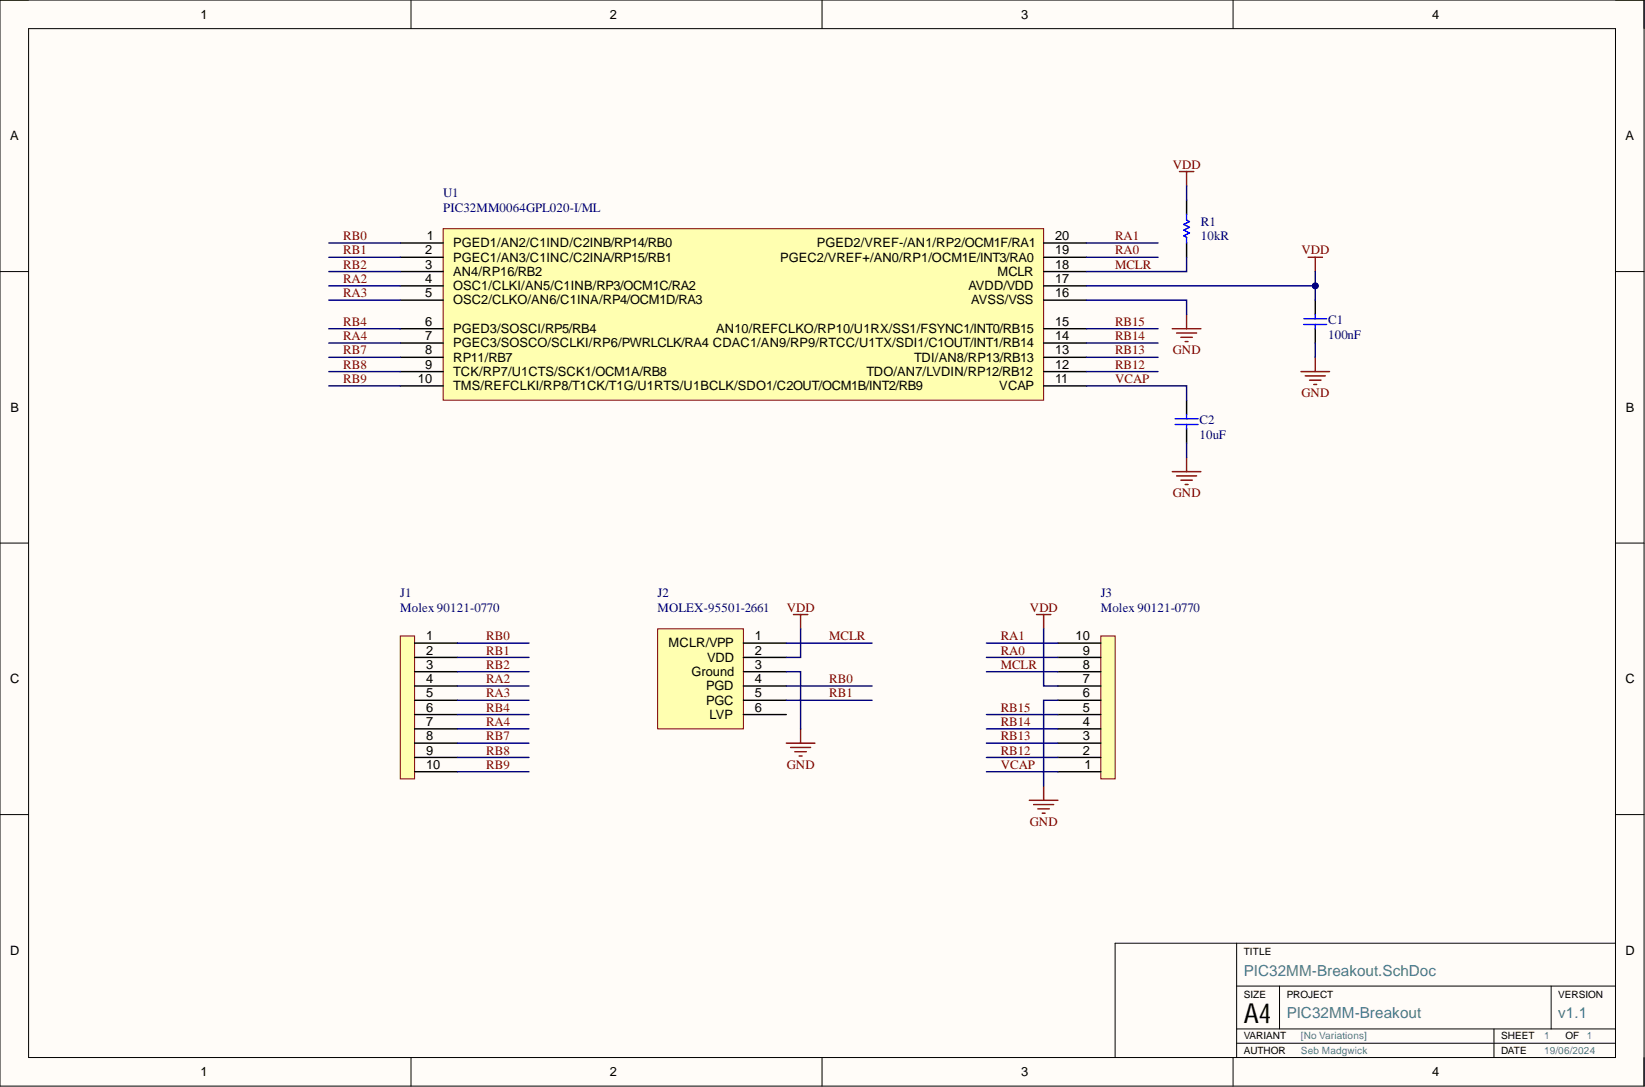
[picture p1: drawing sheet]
<svg xmlns="http://www.w3.org/2000/svg" width="292mm" height="193mm" viewBox="0 0 292 193" stroke-linecap="round" stroke-linejoin="round" font-family="sans-serif">
<defs><g id="words">
<text font-size="4.9" x="220.9" y="181.6">A4</text>
<g font-size="2.7" fill="#45818e">
<text x="220.9" y="173.2">PIC32MM-Breakout.SchDoc</text>
<text x="228.5" y="180.8">PIC32MM-Breakout</text>
<text x="276.7" y="180.8">v1.1</text>
</g>
<g font-size="2.3">
<text x="35.6" y="3.3">1</text>
<text x="108.3" y="3.3">2</text>
<text x="181.3" y="3.3">3</text>
<text x="254.3" y="3.3">4</text>
<text x="1.8" y="24.9">A</text>
<text x="288.6" y="24.9">A</text>
<text x="75.5" y="45.2">2</text>
<text x="75.5" y="47.7">3</text>
<text x="75.8" y="42.6">1</text>
<text x="80.5" y="43.9">PGED1/AN2/C1IND/C2INB/RP14/RB0</text>
<text x="80.5" y="46.4">PGEC1/AN3/C1INC/C2INA/RP15/RB1</text>
<text x="138.5" y="46.4">PGEC2/VREF+/AN0/RP1/OCM1E/INT3/RA0</text>
<text x="145" y="43.9">PGED2/VREF-/AN1/RP2/OCM1F/RA1</text>
<text x="187.3" y="47.7">18</text>
<text x="187.3" y="45.2">19</text>
<text x="187.3" y="42.6">20</text>
<text x="75.5" y="50.2">4</text>
<text x="75.5" y="52.8">5</text>
<text x="80.5" y="49">AN4/RP16/RB2</text>
<text x="80.5" y="51.5">OSC1/CLKI/AN5/C1INB/RP3/OCM1C/RA2</text>
<text x="171.9" y="51.5">AVDD/VDD</text>
<text x="177.1" y="49">MCLR</text>
<text x="187.3" y="52.8">16</text>
<text x="187.3" y="50.2">17</text>
<text x="75.5" y="57.9">6</text>
<text x="80.5" y="54">OSC2/CLKO/AN6/C1INA/RP4/OCM1D/RA3</text>
<text x="80.5" y="59.1">PGED3/SOSCI/RP5/RB4</text>
<text x="127.2" y="59.1">AN10/REFCLKO/RP10/U1RX/SS1/FSYNC1/INT0/RB15</text>
<text x="172.5" y="54">AVSS/VSS</text>
<text x="187.3" y="57.9">15</text>
<text x="75.5" y="60.4">7</text>
<text x="75.5" y="62.9">8</text>
<text x="75.5" y="65.5">9</text>
<text x="80.5" y="61.7">PGEC3/SOSCO/SCLKI/RP6/PWRLCLK/RA4 CDAC1/AN9/RP9/RTCC/U1TX/SDI1/C1OUT/INT1/RB14</text>
<text x="80.5" y="64.2">RP11/RB7</text>
<text x="162.3" y="64.2">TDI/AN8/RP13/RB13</text>
<text x="187.3" y="65.5">12</text>
<text x="187.3" y="62.9">13</text>
<text x="187.3" y="60.4">14</text>
<text x="74.2" y="68">10</text>
<text x="80.5" y="66.7">TCK/RP7/U1CTS/SCK1/OCM1A/RB8</text>
<text x="80.5" y="69.3">TMS/REFCLKI/RP8/T1CK/T1G/U1RTS/U1BCLK/SDO1/C2OUT/OCM1B/INT2/RB9</text>
<text x="153.8" y="66.7">TDO/AN7/LVDIN/RP12/RB12</text>
<text x="177.4" y="69.3">VCAP</text>
<text x="187.3" y="68">11</text>
<text x="1.9" y="73.1">B</text>
<text x="288.7" y="73.1">B</text>
<text x="75.6" y="113.7">1</text>
<text x="134" y="113.7">1</text>
<text x="191" y="113.7">10</text>
<text x="75.6" y="116.2">2</text>
<text x="75.6" y="118.7">3</text>
<text x="118.7" y="114.9">MCLR/VPP</text>
<text x="125.6" y="117.5">VDD</text>
<text x="134" y="116.2">2</text>
<text x="134" y="118.7">3</text>
<text x="192.3" y="118.7">8</text>
<text x="192.3" y="116.2">9</text>
<text x="1.8" y="121.3">C</text>
<text x="75.6" y="121.3">4</text>
<text x="75.6" y="123.8">5</text>
<text x="122.8" y="120">Ground</text>
<text x="125.4" y="122.5">PGD</text>
<text x="125.4" y="125.1">PGC</text>
<text x="134" y="121.3">4</text>
<text x="134" y="123.8">5</text>
<text x="192.3" y="123.8">6</text>
<text x="192.3" y="121.3">7</text>
<text x="288.6" y="121.3">C</text>
<text x="75.6" y="126.3">6</text>
<text x="75.6" y="128.9">7</text>
<text x="75.6" y="131.4">8</text>
<text x="126" y="127.6">LVP</text>
<text x="134" y="126.3">6</text>
<text x="192.3" y="131.4">3</text>
<text x="192.3" y="128.9">4</text>
<text x="192.3" y="126.3">5</text>
<text x="75.6" y="134">9</text>
<text x="75.6" y="136.5">10</text>
<text x="192.3" y="134">2</text>
<text x="192.6" y="136.5">1</text>
<text x="1.8" y="169.5">D</text>
<text x="288.6" y="169.5">D</text>
<text x="35.6" y="191">1</text>
<text x="108.3" y="191">2</text>
<text x="181.3" y="191">3</text>
<text x="254.3" y="191">4</text>
</g>
<g font-size="2.3" fill="#800000">
<text x="208.2" y="29.9">VDD</text>
<text x="60.9" y="42.6">RB0</text>
<text x="60.9" y="45.2">RB1</text>
<text x="60.9" y="47.7">RB2</text>
<text x="198" y="47.7">MCLR</text>
<text x="198" y="42.6">RA1</text>
<text x="198" y="45.2">RA0</text>
<text x="231.1" y="45.2">VDD</text>
<text x="60.9" y="50.2">RA2</text>
<text x="60.9" y="52.8">RA3</text>
<text x="60.9" y="57.9">RB4</text>
<text x="198" y="57.9">RB15</text>
<text x="60.9" y="60.4">RA4</text>
<text x="60.9" y="62.9">RB7</text>
<text x="60.9" y="65.5">RB8</text>
<text x="198" y="60.4">RB14</text>
<text x="198" y="62.9">RB13</text>
<text x="198" y="65.5">RB12</text>
<text x="208.2" y="62.9">GND</text>
<text x="60.9" y="68">RB9</text>
<text x="198" y="68">VCAP</text>
<text x="231.1" y="70.5">GND</text>
<text x="208.2" y="88.3">GND</text>
<text x="86.3" y="113.7">RB0</text>
<text x="139.7" y="108.6">VDD</text>
<text x="147.2" y="113.7">MCLR</text>
<text x="177.7" y="113.7">RA1</text>
<text x="182.9" y="108.6">VDD</text>
<text x="86.3" y="116.2">RB1</text>
<text x="86.3" y="118.7">RB2</text>
<text x="177.7" y="118.7">MCLR</text>
<text x="177.7" y="116.2">RA0</text>
<text x="86.3" y="121.3">RA2</text>
<text x="86.3" y="123.8">RA3</text>
<text x="147.2" y="121.3">RB0</text>
<text x="147.2" y="123.8">RB1</text>
<text x="86.3" y="126.3">RB4</text>
<text x="86.3" y="128.9">RA4</text>
<text x="86.3" y="131.4">RB7</text>
<text x="177.7" y="126.3">RB15</text>
<text x="177.7" y="128.9">RB14</text>
<text x="177.7" y="131.4">RB13</text>
<text x="86.3" y="134">RB8</text>
<text x="86.3" y="136.5">RB9</text>
<text x="139.7" y="136.5">GND</text>
<text x="177.7" y="136.5">VCAP</text>
<text x="177.7" y="134">RB12</text>
<text x="182.9" y="146.6">GND</text>
</g>
<g font-size="2.3" fill="#000080">
<text x="78.7" y="35">U1</text>
<text x="78.7" y="37.6">PIC32MM0064GPL020-I/ML</text>
<text x="213.2" y="40.1">R1</text>
<text x="213.2" y="42.6">10kR</text>
<text x="235.8" y="57.6">C1</text>
<text x="235.8" y="60.1">100nF</text>
<text x="213" y="75.4">C2</text>
<text x="213" y="77.9">10uF</text>
<text x="71.1" y="106.1">J1</text>
<text x="116.8" y="106.1">J2</text>
<text x="195.5" y="106.1">J3</text>
<text x="71.1" y="108.6">Molex 90121-0770</text>
<text x="116.8" y="108.6">MOLEX-95501-2661</text>
<text x="195.5" y="108.6">Molex 90121-0770</text>
</g>
<g font-size="1.8">
<text x="220.9" y="169.6">TITLE</text>
<text x="220.9" y="177.2">SIZE</text>
<text x="228.5" y="177.2">PROJECT</text>
<text x="276.7" y="177.2">VERSION</text>
<text x="220.9" y="184.5">VARIANT</text>
<text x="266.6" y="184.5">SHEET</text>
<text x="278" y="184.5">OF</text>
<text x="220.9" y="187.1">AUTHOR</text>
<text x="266.6" y="187.1">DATE</text>
</g>
<g font-size="1.8" fill="#45818e">
<text x="231" y="184.5">[No Variations]</text>
<text x="274.2" y="184.5">1</text>
<text x="281.8" y="184.5">1</text>
<text x="231" y="187.1">Seb Madgwick</text>
<text x="274.2" y="187.1">19/06/2024</text>
</g>
</g></defs>
<g fill="#fffcf8">
<path d="M0 0h291.9v192.8h-291.9z" fill-rule="evenodd"/>
<path d="M5.1 5.1h281.8v182.6h-281.8z" fill-rule="evenodd"/>
</g>
<g fill="none" stroke="#000" stroke-width=".18">
<path d="M0 0h291.9v192.8h-291.9zM5.1 5.1h281.8v182.6h-281.8zM73 0v5.1M146 0v5.1M219 0v5.1M0 48.2h5.1M286.9 48.2h5M0 96.4h5.1M286.9 96.4h5M0 144.6h5.1M286.9 144.6h5M219.6 167.4v20.3"/>
<path d="M219.6 175.1h67.3M227.2 175.1v7.6M275.4 175.1v7.6M286.9 167.4h-88.9v20.3M73 187.7v5.1M146 187.7v5.1M219 187.7v5.1M219.6 182.7h67.3M219.6 185.2h67.3M265.3 182.7v5"/>
</g>
<path d="M78.7 40.6h106.6v30.4h-106.6z" fill-rule="evenodd" fill="#ffffb0"/>
<path d="M78.7 40.6h106.6v30.4h-106.6z" fill="none" stroke="#800000" stroke-width=".18"/>
<g fill="none" stroke="#000" stroke-width=".25">
<path d="M71.1 43.1h7.6M71.1 45.7h7.6M71.1 48.2h7.6M71.1 50.7h7.6M71.1 53.3h7.6M71.1 58.4h7.6M185.3 43.1h7.6M185.3 45.7h7.6M185.3 48.2h7.6M185.3 50.7h7.6M185.3 53.3h7.6M185.3 58.4h7.6"/>
<path d="M71.1 60.9h7.6M71.1 63.4h7.6M71.1 66h7.6M71.1 68.5h7.6M185.3 60.9h7.6M185.3 63.4h7.6M185.3 66h7.6M185.3 68.5h7.6"/>
</g>
<path d="M71.1 112.9h2.5v25.4h-2.5z" fill-rule="evenodd" fill="#ffffb0"/>
<path d="M71.1 112.9h2.5v25.4h-2.5z" fill="none" stroke="#800000" stroke-width=".18"/>
<path d="M73.6 114.2h7.6M73.6 116.7h7.6M73.6 119.2h7.6M73.6 121.8h7.6M73.6 124.3h7.6M73.6 126.9h7.6M73.6 129.4h7.6M73.6 131.9h7.6M73.6 134.5h7.6M73.6 137h7.6" fill="none" stroke="#000" stroke-width=".25"/>
<path d="M116.8 111.6h15.2v17.8h-15.2z" fill-rule="evenodd" fill="#ffffb0"/>
<path d="M116.8 111.6h15.2v17.8h-15.2z" fill="none" stroke="#800000" stroke-width=".18"/>
<path d="M210.7 35.5v2.6M210.7 43.1v2.6M233.5 53.3v2.5M233.5 58.4v2.5M210.7 71v2.6M210.7 76.1v2.6M132 114.2h7.6M132 116.7h7.6M132 119.2h7.6M132 121.8h7.6M132 124.3h7.6M132 126.9h7.6" fill="none" stroke="#000" stroke-width=".25"/>
<g fill="none" stroke="#800000" stroke-width=".25">
<path d="M209.4 30.5h2.6M210.7 30.5v2.5M208.2 58.4h5M208.9 59.1h3.6M209.7 59.9h2M210.7 55.8v2.6M232.3 45.7h2.5M233.5 45.7v2.5M210.4 60.6h.6M231 66h5.1M231.8 66.7h3.5M232.5 67.5h2.1"/>
<path d="M233.3 68.3h.5M233.5 63.4v2.6M208.2 83.7h5M208.9 84.5h3.6M209.7 85.2h2M210.4 86h.6M210.7 81.2v2.5M140.9 109.1h2.5M142.2 109.1v2.5M184 109.1h2.6M185.3 109.1v2.5M139.6 131.9h5.1"/>
<path d="M140.4 132.7h3.5M141.1 133.4h2.1M141.9 134.2h.5M142.2 129.4v2.5M185.3 139.5v2.6M182.8 142.1h5.1M183.5 142.8h3.6M184.3 143.6h2M185.1 144.4h.5"/>
</g>
<path d="M210.7 38.1v1l.5 .2-1 .5 1 .5-1 .6 1 .5-1 .5 .5 .2v1M231.5 56.6h4.1M231.5 57.6h4.1M233.5 55.8v.8M233.5 57.6v.8M208.7 74.3h4M208.7 75.4h4M210.7 73.6v.7M210.7 75.4v.7" fill="none" stroke="#00f" stroke-width=".25"/>
<path d="M195.5 112.9h2.5v25.4h-2.5z" fill-rule="evenodd" fill="#ffffb0"/>
<path d="M195.5 112.9h2.5v25.4h-2.5z" fill="none" stroke="#800000" stroke-width=".18"/>
<path d="M187.9 119.2h7.6M187.9 116.7h7.6M187.9 114.2h7.6M187.9 137h7.6M187.9 134.5h7.6M187.9 131.9h7.6M187.9 129.4h7.6M187.9 126.9h7.6M187.9 124.3h7.6M187.9 121.8h7.6" fill="none" stroke="#000" stroke-width=".25"/>
<path d="M192.9 53.3h17.8v2.5M210.7 45.7v2.5h-17.8M233.5 48.2v5.1M192.9 68.5h17.8v2.5M210.7 78.7v2.5M233.5 60.9v2.5" fill="none" stroke="#000080" stroke-width=".25"/>
<circle cx="233.5" cy="50.7" r=".51" fill="#000080"/>
<circle cx="233.5" cy="50.7" r=".51" fill="none" stroke="#000080" stroke-width=".18"/>
<path d="M192.9 50.7h40.6" fill="none" stroke="#000080" stroke-width=".25"/>
<circle cx="233.5" cy="50.7" r=".51" fill="#000080"/>
<circle cx="233.5" cy="50.7" r=".51" fill="none" stroke="#000080" stroke-width=".18"/>
<g fill="none" stroke="#000080" stroke-width=".25">
<path d="M210.7 33v2.5M58.4 43.1h12.7M58.4 45.7h12.7M58.4 58.4h12.7M58.4 48.2h12.7M58.4 50.7h12.7M58.4 53.3h12.7M192.9 43.1h12.7M192.9 45.7h12.7M192.9 58.4h12.7M58.4 60.9h12.7M58.4 63.4h12.7"/>
<path d="M58.4 66h12.7M58.4 68.5h12.7M192.9 60.9h12.7M192.9 63.4h12.7M192.9 66h12.7M81.2 114.2h12.7M81.2 116.7h12.7M81.2 119.2h12.7M139.6 119.2h2.6v10.2M139.6 114.2h15.3M142.2 111.6v5.1h-2.6M175.2 114.2h12.7"/>
<path d="M175.2 116.7h12.7M175.2 119.2h12.7M185.3 111.6v10.2h2.6M81.2 121.8h12.7M81.2 124.3h12.7M81.2 126.9h12.7M81.2 129.4h12.7M81.2 131.9h12.7M81.2 134.5h12.7M81.2 137h12.7M139.6 121.8h15.3M139.6 124.3h15.3"/>
<path d="M175.2 126.9h12.7M175.2 129.4h12.7M175.2 131.9h12.7M175.2 134.5h12.7M175.2 137h12.7M187.9 124.3h-2.6v15.2"/>
</g>
<use href="#words"/>
</svg>
